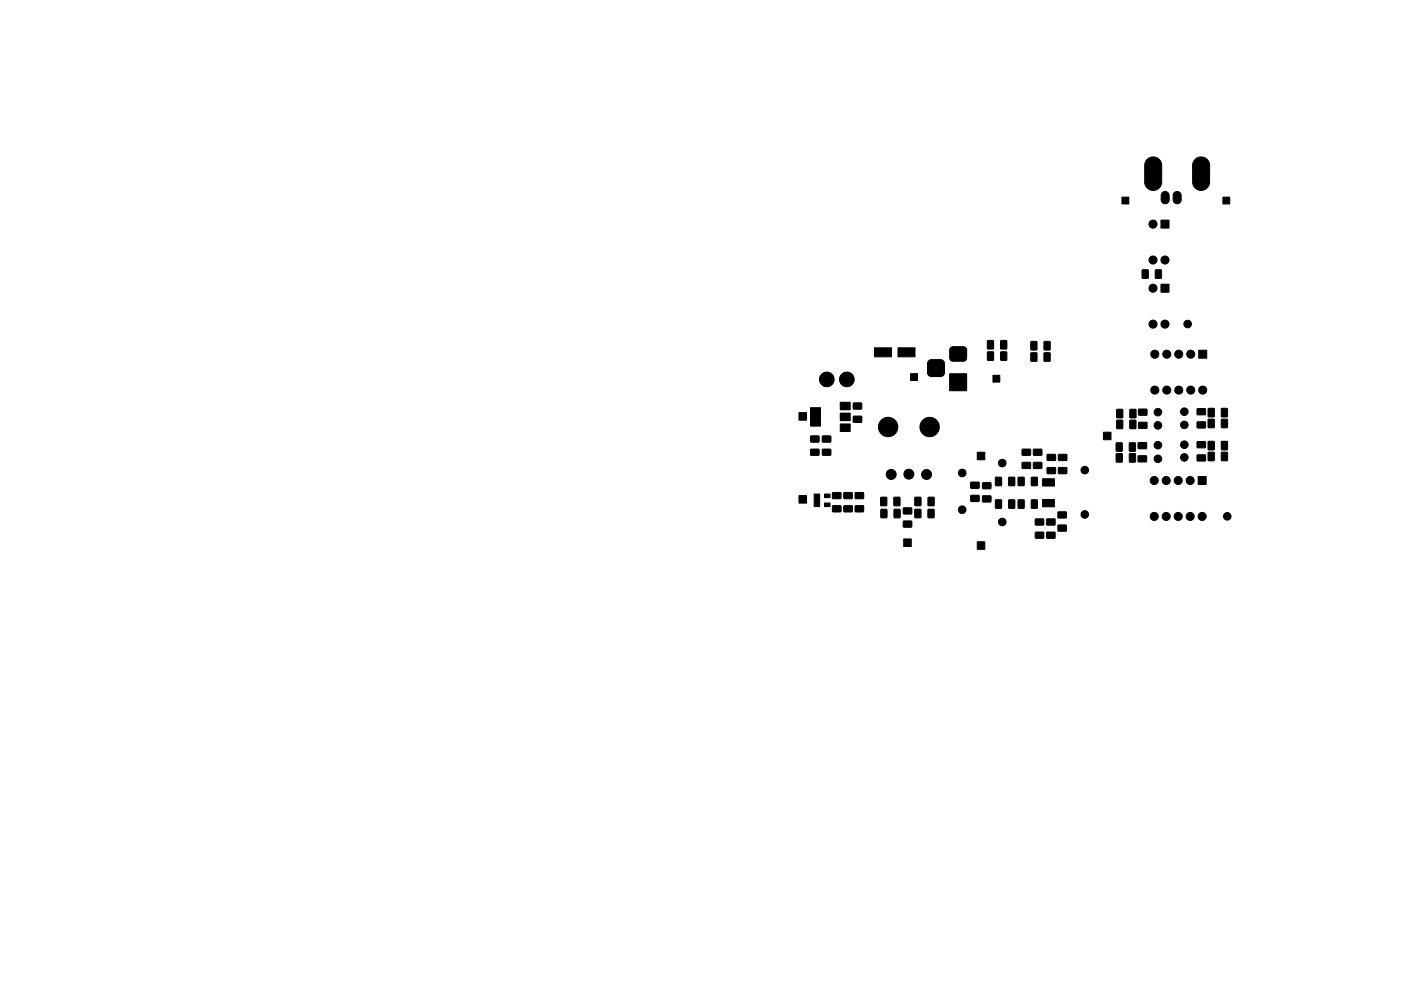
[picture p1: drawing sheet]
<svg xmlns="http://www.w3.org/2000/svg" width="297mm" height="210mm" viewBox="0 0 297 210" stroke-linecap="round" stroke-linejoin="round" font-family="sans-serif">
<g fill="#000" stroke="#000" stroke-width=".21">
<path d="M243.2 33.8a1.8 1.8 0 0 1 1.9-.4 1.8 1.8 0 0 1 1.2 1.6v3.7a1.8 1.8 0 0 1-1.8 1.7 1.8 1.8 0 0 1-1.8-1.7v-4zM253.4 33.8a1.8 1.8 0 0 1 1.9-.4 1.8 1.8 0 0 1 1.2 1.6v3.7a1.8 1.8 0 0 1-1.8 1.7 1.8 1.8 0 0 1-1.8-1.7v-4zM237.9 41.8h1.4v1.5h-1.4zM242.2 57.3h1.2v1.7h-1.2zM245 57.3h1.2v1.7h-1.2zM246.4 40.9a.85 .85 0 0 1 .9-.2 .85 .85 0 0 1 .6 .7v1a.85 .85 0 0 1-.9 .8 .85 .85 0 0 1-.8-.8v-1.1zM246.1 46.7h1.8v1.7h-1.8zM249 40.9a.85 .85 0 0 1 .9-.2 .85 .85 0 0 1 .5 .7v1a.85 .85 0 0 1-.8 .8 .85 .85 0 0 1-.9-.8v-1.1zM259.3 41.8h1.4v1.5h-1.4zM185.4 73.8h3.6v1.9h-3.6zM190.4 73.8h3.6v1.9h-3.6zM196.9 76.5l.4-.2h2.1a.84 .84 0 0 1 .9 .8v2a.84 .84 0 0 1-.9 .8h-1.9a.84 .84 0 0 1-.9-.8l.1-2.1z"/>
<path d="M201.6 73.8l.5-.3h2.1a.71 .71 0 0 1 .8 .8v1.6a.71 .71 0 0 1-.8 .7h-2.1a.71 .71 0 0 1-.8-.7v-1.6zM209.4 74.7h1.2v1.7h-1.2zM209.4 72.3h1.2v1.7h-1.2zM212.2 74.7h1.2v1.7h-1.2zM212.2 72.3h1.2v1.7h-1.2zM218.6 74.9h1.2v1.7h-1.2zM218.6 72.5h1.2v1.7h-1.2zM221.4 74.9h1.2v1.7h-1.2zM221.4 72.5h1.2v1.7h-1.2zM246.1 60.3h1.8v1.7h-1.8zM254.1 74.3h1.8v1.7h-1.8zM169.4 87.5h1.6v1.6h-1.6z"/>
<path d="M171.9 95.3h1.7v1.2l-1.7 .1zM171.9 92.5h1.7v1.2l-1.7 .1zM171.8 86.5h2.2v3.9h-2.2zM174.4 95.3h1.7v1.2l-1.7 .1zM174.4 92.5h1.7v1.2l-1.7 .1zM178.1 89.9h2.2v1.6h-2.2zM178.1 87.6h2.2v1.6h-2.2zM178.1 85.3h2.2v1.6h-2.2zM180.9 88.3h1.7l.1 1.2-1.7 .1zM180.9 85.5h1.7l.1 1.2-1.7 .1zM193.1 79.3h1.4v1.4h-1.4zM201.3 79.3h3.7v3.6h-3.7z"/>
<path d="M207.2 95.9h1.6v1.6h-1.6zM210.5 79.6h1.5v1.5h-1.5zM216.7 98.1h1.7l.1 1.2-1.7 .1zM216.7 95.3h1.7l.1 1.2-1.7 .1zM219.1 98.1h1.7l.1 1.2-1.7 .1zM219.1 95.3h1.7l.1 1.2-1.7 .1zM222 99.2h1.7l.1 1.2-1.7 .1zM222 96.4h1.7l.1 1.2-1.7 .1zM224.4 99.2h1.7l.1 1.2-1.7 .1zM224.4 96.4h1.7l.1 1.2-1.7 .1zM233.9 91.7h1.7v1.6h-1.7zM236.7 94h1.2v1.7h-1.3z"/>
<path d="M236.7 96.3h1.2v1.7h-1.2zM236.8 89.2h1.2v1.7h-1.3zM236.8 86.9h1.2v1.7h-1.2zM239.5 94h1.2v1.7h-1.3zM239.5 96.3h1.2v1.7h-1.2zM239.6 89.2h1.2v1.7h-1.3zM239.6 86.9h1.2v1.7h-1.2zM241.3 96.7h1.7l.1 1.2-1.7 .1zM241.3 93.9h1.7l.1 1.2-1.7 .1zM241.4 89.6h1.7l.1 1.2-1.7 .1zM241.4 86.8h1.7l.1 1.2-1.7 .1zM253.8 96.5h1.7l.1 1.2-1.7 .1z"/>
<path d="M253.8 93.7h1.7l.1 1.2-1.7 .1zM253.8 89.5h1.7l.1 1.2-1.7 .1zM253.8 86.7h1.7l.1 1.2-1.7 .1zM256.2 96h1.2v1.7h-1.2zM256.2 93.7h1.2v1.7h-1.2zM256.2 89h1.2v1.7h-1.2zM256.2 86.7h1.2v1.7h-1.2zM259 96h1.2v1.7h-1.2zM259 93.7h1.2v1.7h-1.2zM259 89h1.2v1.7h-1.2zM259 86.7h1.2v1.7h-1.2zM169.4 105.1h1.6v1.6h-1.6z"/>
<path d="M172.6 104.8h1.2v2.7h-1.2zM174.8 106.7h1.2v.8h-1.2zM174.8 104.8h1.2v.8h-1.2zM176.5 107.3h1.7l.1 1.2-1.7 .1zM176.5 104.5h1.7l.1 1.2-1.7 .1zM178.9 107.3h1.7l.1 1.2-1.7 .1zM178.9 104.5h1.7l.1 1.2-1.7 .1zM181.3 107.3h1.7l.1 1.2-1.7 .1zM181.3 104.5h1.7l.1 1.2-1.7 .1zM186.7 105.5l1.3 .1-.1 1.7-1.2-.1zM186.8 108.1h1.2v1.7h-1.2zM189.5 105.5l1.3 .1-.1 1.7-1.2-.1z"/>
<path d="M189.6 108.1h1.2v1.7h-1.2zM191.5 110.6h1.7l.1 1.2h-1.7zM191.5 107.8h1.7l.1 1.2h-1.7zM191.6 114.3h1.6v1.6h-1.6zM194 108.1h1.2v1.7h-1.2zM194 105.5l1.3 .1-.1 1.7-1.2-.1zM196.8 108.1h1.2v1.7h-1.2zM196.8 105.5l1.3 .1-.1 1.7-1.2-.1zM205.8 105.1h1.7l.1 1.2-1.7 .1zM205.8 102.3h1.7l.1 1.2-1.7 .1zM207.2 114.9h1.6v1.6h-1.6zM208.3 105.2h1.7l.1 1.2-1.7 .1z"/>
<path d="M208.3 102.4h1.7l.1 1.2-1.7 .1zM211.1 106.1h1.2v1.7h-1.2zM211.1 101.3h1.2v1.7h-1.2zM213.9 106.1h1.2v1.7h-1.2zM213.9 101.3h1.2v1.7h-1.2zM215.9 106.1h1.2v1.7h-1.2zM215.9 101.3h1.2v1.7h-1.2zM218.7 106.1h1.2v1.7h-1.2zM218.7 101.3h1.2v1.7h-1.2zM219.5 112.9h1.7l.1 1.2-1.7 .1zM219.5 110.1h1.7l.1 1.2-1.7 .1zM221 106h2.6v1.5h-2.6z"/>
<path d="M221 101.6h2.6v1.5h-2.6zM221.9 112.9h1.7l.1 1.2-1.7 .1zM221.9 110.1h1.7l.1 1.2-1.7 .1zM224.3 111.4h1.7l.1 1.2-1.7 .1zM224.3 108.6h1.7l.1 1.2-1.7 .1zM254 101.1h1.7v1.7h-1.7z"/>
<circle cx="244.5" cy="55.2" r=".86"/>
<circle cx="244.5" cy="47.5" r=".86"/>
<circle cx="247" cy="55.2" r=".86"/>
<circle cx="244.5" cy="68.8" r=".86"/>
<circle cx="244.5" cy="61.1" r=".86"/>
<circle cx="244.8" cy="75.1" r=".86"/>
<circle cx="247" cy="68.8" r=".86"/>
<circle cx="247.4" cy="75.1" r=".86"/>
<circle cx="249.9" cy="75.1" r=".86"/>
<circle cx="251.8" cy="68.7" r=".8"/>
<circle cx="252.5" cy="75.1" r=".86"/>
<circle cx="175.3" cy="80.5" r="1.56"/>
<circle cx="179.5" cy="80.5" r="1.56"/>
<circle cx="188.3" cy="90.6" r="2.06"/>
<circle cx="197.1" cy="90.6" r="2.06"/>
<circle cx="212.5" cy="98.2" r=".8"/>
<circle cx="230" cy="99.7" r=".8"/>
<circle cx="244.8" cy="82.8" r=".86"/>
<circle cx="245.5" cy="94.4" r=".8"/>
<circle cx="245.5" cy="97.3" r=".8"/>
<circle cx="245.5" cy="90.2" r=".8"/>
<circle cx="245.5" cy="87.4" r=".8"/>
<circle cx="247.4" cy="82.8" r=".86"/>
<circle cx="249.9" cy="82.8" r=".86"/>
<circle cx="251.1" cy="87.3" r=".8"/>
<circle cx="251.1" cy="94.3" r=".8"/>
<circle cx="251.1" cy="97" r=".8"/>
<circle cx="251.1" cy="90.1" r=".8"/>
<circle cx="252.5" cy="82.8" r=".86"/>
<circle cx="255" cy="82.8" r=".86"/>
<circle cx="189" cy="100.7" r="1.06"/>
<circle cx="192.7" cy="100.6" r="1.06"/>
<circle cx="196.4" cy="100.7" r="1.06"/>
<circle cx="204" cy="108.1" r=".8"/>
<circle cx="204" cy="100.3" r=".8"/>
<circle cx="212.5" cy="110.7" r=".8"/>
<circle cx="230" cy="109.1" r=".8"/>
<circle cx="244.7" cy="101.9" r=".86"/>
<circle cx="244.7" cy="109.6" r=".86"/>
<circle cx="247.3" cy="101.9" r=".86"/>
<circle cx="247.3" cy="109.6" r=".86"/>
<circle cx="249.8" cy="101.9" r=".86"/>
<circle cx="249.8" cy="109.6" r=".86"/>
<circle cx="252.3" cy="101.9" r=".86"/>
<circle cx="252.3" cy="109.6" r=".86"/>
<circle cx="254.9" cy="109.6" r=".86"/>
<circle cx="260.2" cy="109.5" r=".8"/>
</g>
</svg>
